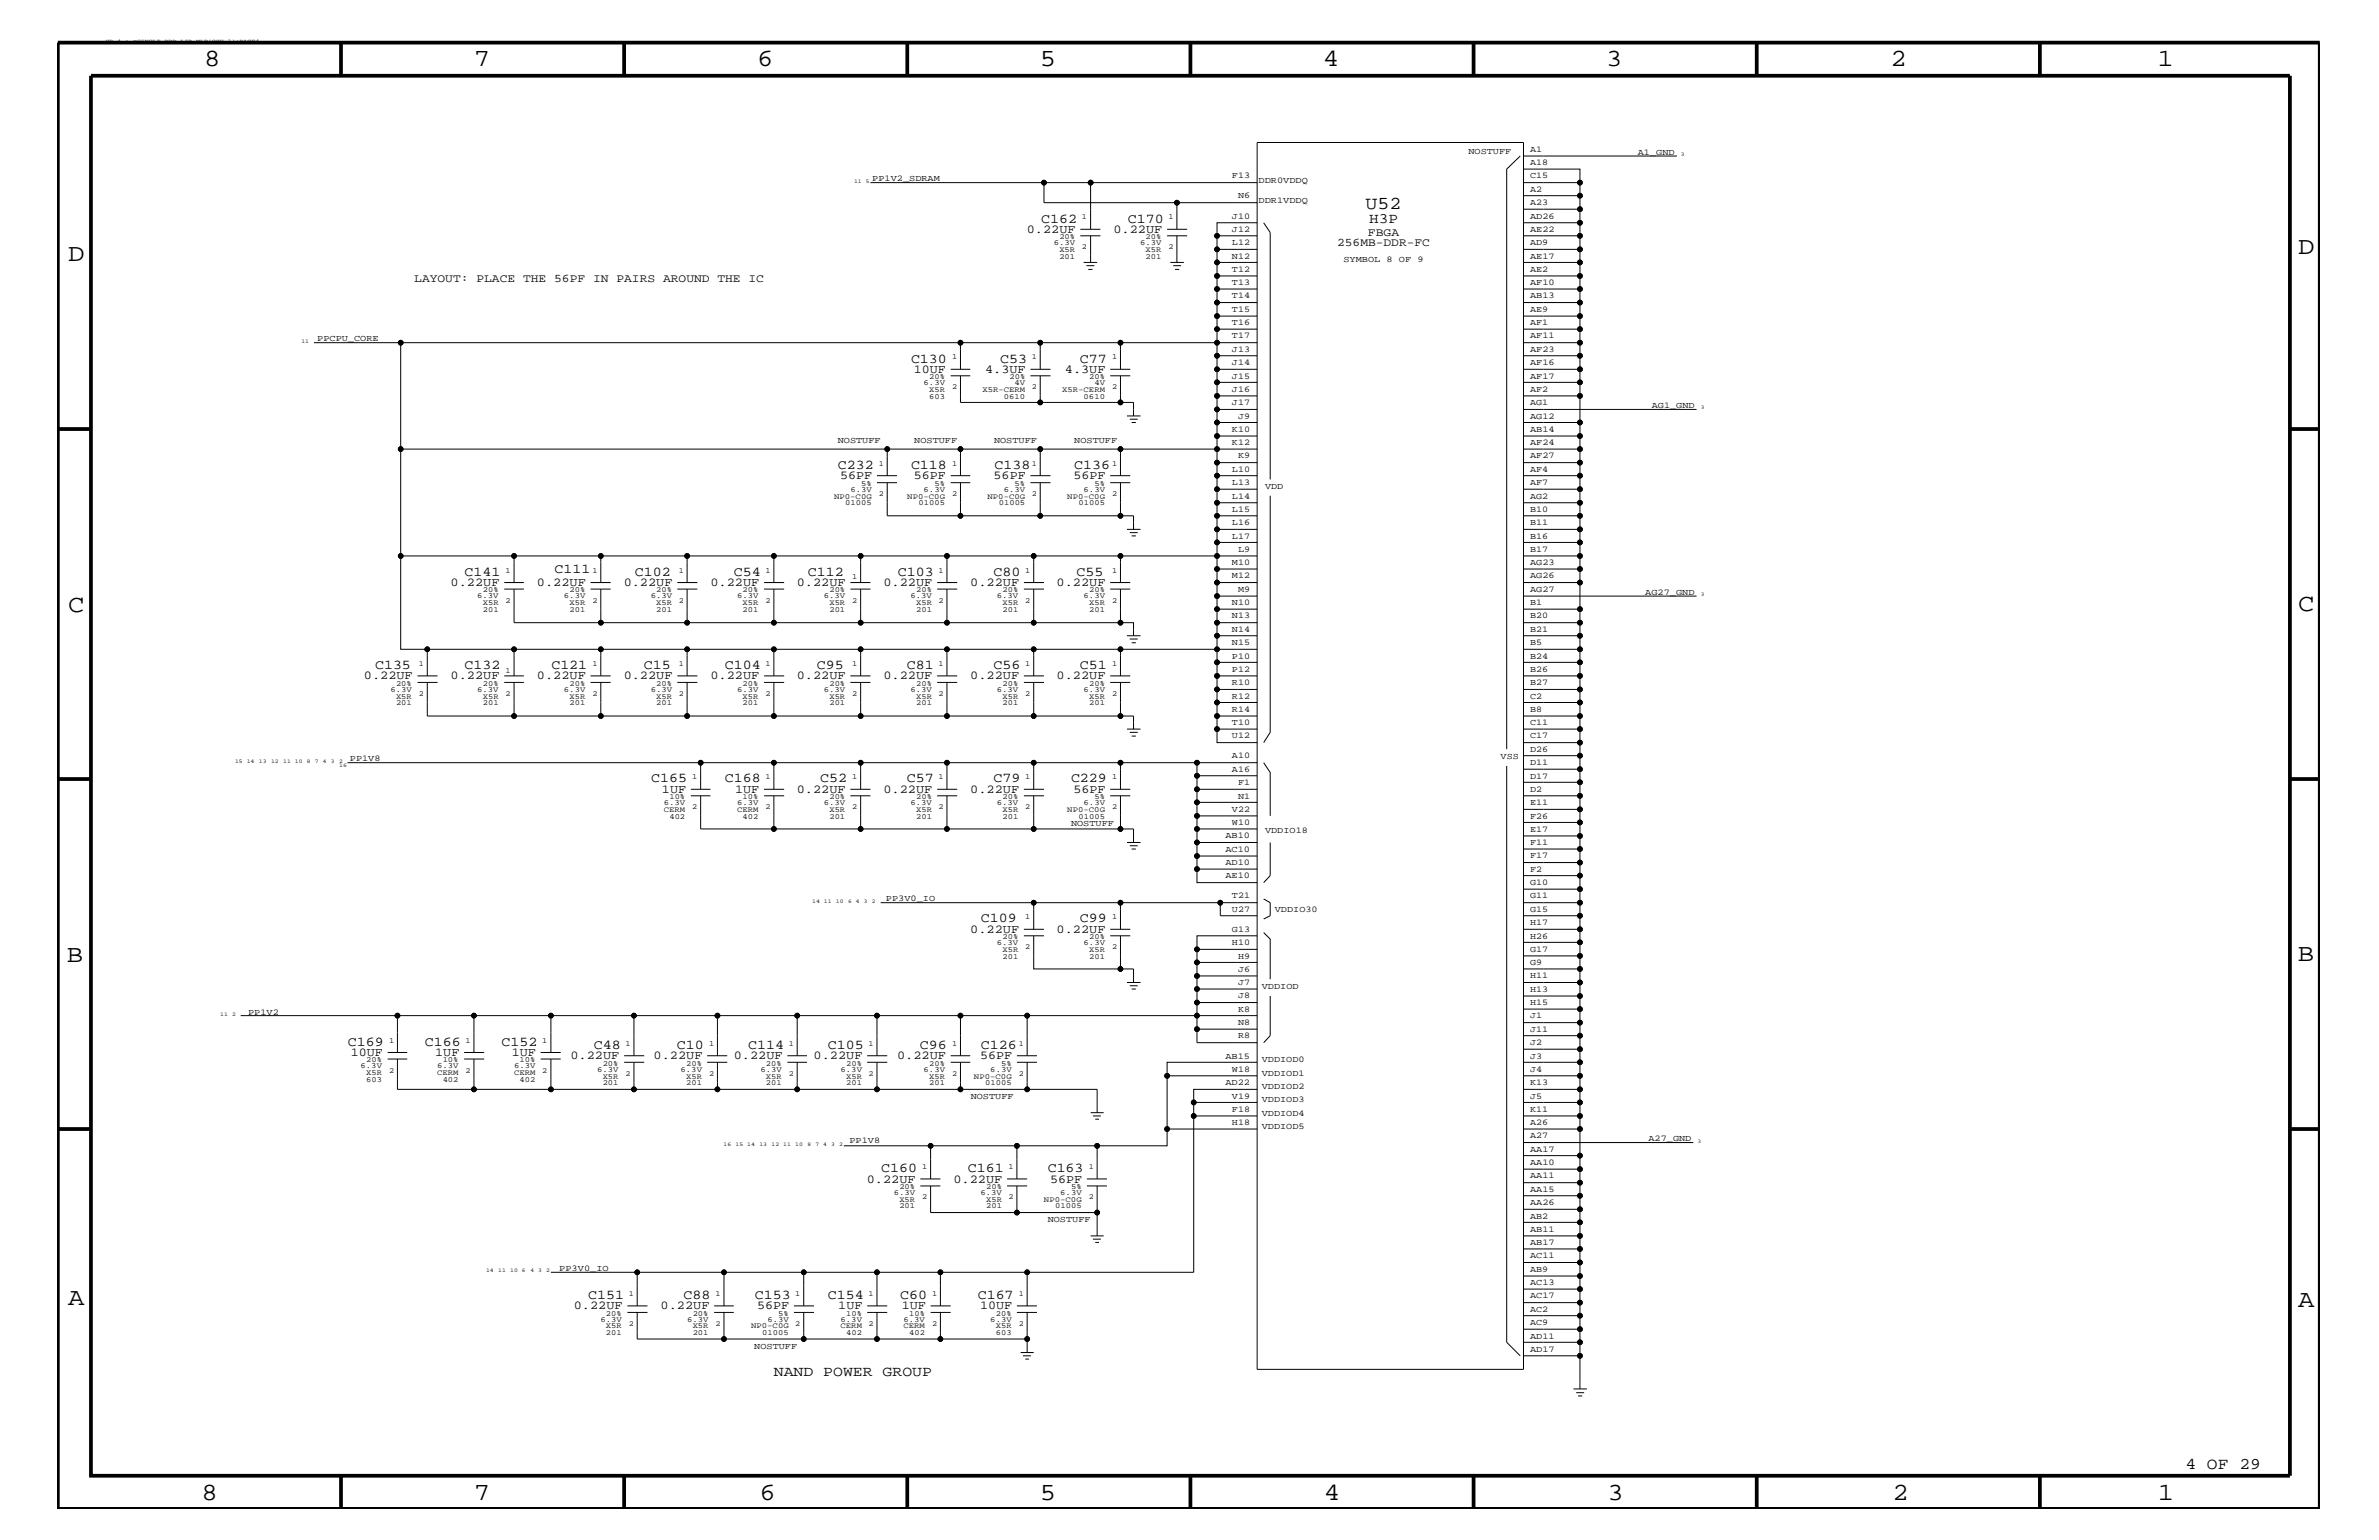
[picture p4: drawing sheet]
<svg xmlns="http://www.w3.org/2000/svg" width="432mm" height="279mm" viewBox="0 0 432 279" stroke-linecap="round" stroke-linejoin="round" font-family="sans-serif">
<defs><g id="words">
<g font-size="4.5">
<text x="37.1" y="12.1">8</text>
<text x="86" y="12.1">7</text>
<text x="137.4" y="12.1">6</text>
<text x="188.7" y="12.1">5</text>
<text x="240.1" y="12.1">4</text>
<text x="291.5" y="12.1">3</text>
<text x="343.2" y="12.1">2</text>
<text x="391.6" y="12.1">1</text>
<text x="12.4" y="47.3">D</text>
<text x="417.2" y="46.2">D</text>
<text x="12.4" y="111">C</text>
<text x="417.2" y="110.8">C</text>
<text x="12.1" y="174.5">B</text>
<text x="417.1" y="174.4">B</text>
<text x="12.4" y="236.8">A</text>
<text x="417.2" y="237.2">A</text>
<text x="36.6" y="272.1">8</text>
<text x="86" y="272.1">7</text>
<text x="137.8" y="272.1">6</text>
<text x="188.7" y="272.1">5</text>
<text x="240.3" y="272.1">4</text>
<text x="291.8" y="272.1">3</text>
<text x="343.5" y="272.1">2</text>
<text x="391.7" y="272.1">1</text>
</g>
<text font-size="3.3" x="247.9" y="38">U52</text>
<text font-size="3" x="396.7" y="266.5">4 OF 29</text>
<g font-size="2.6">
<text x="248.5" y="40.4">H3P</text>
<text x="140.5" y="249.6">NAND POWER GROUP</text>
</g>
<g font-size="2.5">
<text x="189" y="40.4">C162</text>
<text x="204.7" y="40.4">C170</text>
<text x="165.4" y="65.8">C130</text>
<text x="181.5" y="65.8">C53</text>
<text x="196" y="65.8">C77</text>
<text x="152.1" y="85.1">C232</text>
<text x="165.4" y="85.1">C118</text>
<text x="180.5" y="85.1">C138</text>
<text x="195" y="85.1">C136</text>
<text x="84.3" y="104.5">C141</text>
<text x="100.7" y="103.9">C111</text>
<text x="115.2" y="104.5">C102</text>
<text x="133.2" y="104.5">C54</text>
<text x="146.6" y="104.5">C112</text>
<text x="163" y="104.5">C103</text>
<text x="180.3" y="104.5">C80</text>
<text x="195.4" y="104.5">C55</text>
<text x="68.1" y="121.4">C135</text>
<text x="84.3" y="121.4">C132</text>
<text x="100.1" y="121.4">C121</text>
<text x="116.8" y="121.4">C15</text>
<text x="131.6" y="121.4">C104</text>
<text x="148.3" y="121.4">C95</text>
<text x="164.6" y="121.4">C81</text>
<text x="180.3" y="121.4">C56</text>
<text x="196" y="121.4">C51</text>
<text x="118.2" y="141.9">C165</text>
<text x="131.6" y="141.9">C168</text>
<text x="148.8" y="141.9">C52</text>
<text x="164.6" y="141.9">C57</text>
<text x="180.3" y="141.9">C79</text>
<text x="194.4" y="141.9">C229</text>
<text x="178.1" y="167.3">C109</text>
<text x="196" y="167.3">C99</text>
<text x="63.2" y="189.8">C169</text>
<text x="77.1" y="189.8">C166</text>
<text x="91" y="189.8">C152</text>
<text x="107.8" y="190.4">C48</text>
<text x="122.9" y="190.4">C10</text>
<text x="135.8" y="190.4">C114</text>
<text x="150.3" y="190.4">C105</text>
<text x="167" y="190.4">C96</text>
<text x="178.1" y="190.4">C126</text>
<text x="159.9" y="212.7">C160</text>
<text x="175.7" y="212.7">C161</text>
<text x="190.2" y="212.7">C163</text>
<text x="106.8" y="235.7">C151</text>
<text x="124" y="235.7">C88</text>
<text x="137" y="235.7">C153</text>
<text x="150.3" y="235.7">C154</text>
<text x="163.4" y="235.7">C60</text>
<text x="177.5" y="235.7">C167</text>
</g>
<g font-size="2.2">
<text x="186.4" y="42.2">0.22UF</text>
<text x="202.1" y="42.2">0.22UF</text>
<text x="165.9" y="67.6">10UF</text>
<text x="178.8" y="67.6">4.3UF</text>
<text x="193.3" y="67.6">4.3UF</text>
<text x="152.5" y="87">56PF</text>
<text x="165.9" y="87">56PF</text>
<text x="180.3" y="87">56PF</text>
<text x="194.8" y="87">56PF</text>
<text x="81.8" y="106.3">0.22UF</text>
<text x="97.5" y="106.3">0.22UF</text>
<text x="113.2" y="106.3">0.22UF</text>
<text x="128.9" y="106.3">0.22UF</text>
<text x="144.6" y="106.3">0.22UF</text>
<text x="160.4" y="106.3">0.22UF</text>
<text x="176.1" y="106.3">0.22UF</text>
<text x="191.8" y="106.3">0.22UF</text>
<text x="66" y="123.2">0.22UF</text>
<text x="81.8" y="123.2">0.22UF</text>
<text x="97.5" y="123.2">0.22UF</text>
<text x="113.2" y="123.2">0.22UF</text>
<text x="128.9" y="123.2">0.22UF</text>
<text x="144.6" y="123.2">0.22UF</text>
<text x="160.4" y="123.2">0.22UF</text>
<text x="176.1" y="123.2">0.22UF</text>
<text x="191.8" y="123.2">0.22UF</text>
<text x="120.1" y="143.8">1UF</text>
<text x="133.4" y="143.8">1UF</text>
<text x="144.6" y="143.8">0.22UF</text>
<text x="160.4" y="143.8">0.22UF</text>
<text x="176.1" y="143.8">0.22UF</text>
<text x="194.8" y="143.8">56PF</text>
<text x="176.1" y="169.2">0.22UF</text>
<text x="191.8" y="169.2">0.22UF</text>
<text x="63.7" y="191.5">10UF</text>
<text x="79" y="191.5">1UF</text>
<text x="92.9" y="191.5">1UF</text>
<text x="103.5" y="192.1">0.22UF</text>
<text x="118.6" y="192.1">0.22UF</text>
<text x="133.2" y="192.1">0.22UF</text>
<text x="147.7" y="192.1">0.22UF</text>
<text x="162.8" y="192.1">0.22UF</text>
<text x="177.9" y="192.1">56PF</text>
<text x="157.3" y="214.6">0.22UF</text>
<text x="173.1" y="214.6">0.22UF</text>
<text x="190.6" y="214.6">56PF</text>
<text x="104.1" y="237.5">0.22UF</text>
<text x="119.9" y="237.5">0.22UF</text>
<text x="137.4" y="237.5">56PF</text>
<text x="152.1" y="237.5">1UF</text>
<text x="163.7" y="237.5">1UF</text>
<text x="177.9" y="237.5">10UF</text>
</g>
<g font-size="2.1">
<text x="242.7" y="44.6">256MB-DDR-FC</text>
<text x="248.3" y="42.8">FBGA</text>
<text x="75.2" y="51.3">LAYOUT: PLACE THE 56PF IN PAIRS AROUND THE IC</text>
</g>
<g font-size="1.6">
<text x="266.5" y="27.9">NOSTUFF</text>
<text x="277.7" y="27.5">A1</text>
<text x="297.3" y="28.1">A1_GND</text>
<text x="158.3" y="32.9">PP1V2_SDRAM</text>
<text x="223.6" y="32.4">F13</text>
<text x="228.4" y="33.1">DDR0VDDQ</text>
<text x="277.7" y="32.4">C15</text>
<text x="277.7" y="34.8">A2</text>
<text x="277.7" y="30">A18</text>
<text x="223.6" y="39.7">J10</text>
<text x="224.7" y="36">N6</text>
<text x="228.4" y="36.8">DDR1VDDQ</text>
<text x="277.7" y="39.7">AD26</text>
<text x="277.7" y="37.2">A23</text>
<text x="223.6" y="42.1">J12</text>
<text x="223.6" y="44.5">L12</text>
<text x="223.6" y="46.9">N12</text>
<text x="243.8" y="47.6">SYMBOL 8 OF 9</text>
<text x="277.7" y="42.1">AE22</text>
<text x="277.7" y="46.9">AE17</text>
<text x="277.7" y="44.5">AD9</text>
<text x="223.6" y="49.3">T12</text>
<text x="223.6" y="51.8">T13</text>
<text x="277.7" y="51.8">AF10</text>
<text x="277.7" y="49.3">AE2</text>
<text x="223.6" y="54.1">T14</text>
<text x="223.6" y="56.6">T15</text>
<text x="223.6" y="59">T16</text>
<text x="277.7" y="54.1">AB13</text>
<text x="277.7" y="56.6">AE9</text>
<text x="277.7" y="59">AF1</text>
<text x="57.6" y="61.9">PPCPU_CORE</text>
<text x="223.6" y="63.9">J13</text>
<text x="223.6" y="61.4">T17</text>
<text x="277.7" y="61.4">AF11</text>
<text x="277.7" y="63.9">AF23</text>
<text x="223.6" y="66.2">J14</text>
<text x="223.6" y="68.7">J15</text>
<text x="223.6" y="71.1">J16</text>
<text x="277.7" y="66.2">AF16</text>
<text x="277.7" y="68.7">AF17</text>
<text x="277.7" y="71.1">AF2</text>
<text x="223.6" y="73.5">J17</text>
<text x="224.7" y="76">J9</text>
<text x="277.7" y="76">AG12</text>
<text x="277.7" y="73.5">AG1</text>
<text x="299.8" y="74">AG1_GND</text>
<text x="152.1" y="80.3">NOSTUFF</text>
<text x="165.9" y="80.3">NOSTUFF</text>
<text x="180.4" y="80.3">NOSTUFF</text>
<text x="195" y="80.3">NOSTUFF</text>
<text x="223.6" y="78.3">K10</text>
<text x="223.6" y="80.8">K12</text>
<text x="224.7" y="83.2">K9</text>
<text x="277.7" y="78.3">AB14</text>
<text x="277.7" y="80.8">AF24</text>
<text x="277.7" y="83.2">AF27</text>
<text x="223.6" y="85.6">L10</text>
<text x="223.6" y="88">L13</text>
<text x="229.6" y="88.8">VDD</text>
<text x="277.7" y="85.6">AF4</text>
<text x="277.7" y="88">AF7</text>
<text x="223.6" y="90.5">L14</text>
<text x="223.6" y="92.9">L15</text>
<text x="223.6" y="95.3">L16</text>
<text x="277.7" y="90.5">AG2</text>
<text x="277.7" y="92.9">B10</text>
<text x="277.7" y="95.3">B11</text>
<text x="223.6" y="97.7">L17</text>
<text x="224.7" y="100.1">L9</text>
<text x="277.7" y="97.7">B16</text>
<text x="277.7" y="100.1">B17</text>
<text x="223.6" y="102.6">M10</text>
<text x="223.6" y="104.9">M12</text>
<text x="224.7" y="107.4">M9</text>
<text x="277.7" y="102.6">AG23</text>
<text x="277.7" y="104.9">AG26</text>
<text x="277.7" y="107.4">AG27</text>
<text x="298.6" y="107.9">AG27_GND</text>
<text x="223.6" y="109.8">N10</text>
<text x="223.6" y="112.2">N13</text>
<text x="277.7" y="109.8">B1</text>
<text x="277.7" y="112.2">B20</text>
<text x="223.6" y="114.7">N14</text>
<text x="223.6" y="117">N15</text>
<text x="223.6" y="119.5">P10</text>
<text x="277.7" y="114.7">B21</text>
<text x="277.7" y="117">B5</text>
<text x="277.7" y="119.5">B24</text>
<text x="223.6" y="121.9">P12</text>
<text x="223.6" y="124.3">R10</text>
<text x="277.7" y="121.9">B26</text>
<text x="277.7" y="124.3">B27</text>
<text x="223.6" y="126.8">R12</text>
<text x="223.6" y="129.1">R14</text>
<text x="223.6" y="131.6">T10</text>
<text x="277.7" y="126.8">C2</text>
<text x="277.7" y="129.1">B8</text>
<text x="277.7" y="131.6">C11</text>
<text x="223.6" y="134">U12</text>
<text x="223.6" y="137.6">A10</text>
<text x="272.4" y="137.8">VSS</text>
<text x="277.7" y="134">C17</text>
<text x="277.7" y="136.4">D26</text>
<text x="63.5" y="138.1">PP1V8</text>
<text x="223.6" y="140.1">A16</text>
<text x="224.7" y="142.4">F1</text>
<text x="277.7" y="138.8">D11</text>
<text x="277.7" y="141.3">D17</text>
<text x="277.7" y="143.6">D2</text>
<text x="194.4" y="149.8">NOSTUFF</text>
<text x="223.6" y="147.3">V22</text>
<text x="223.6" y="149.7">W10</text>
<text x="224.7" y="144.9">N1</text>
<text x="277.7" y="146.1">E11</text>
<text x="277.7" y="148.5">F26</text>
<text x="222.4" y="152.1">AB10</text>
<text x="222.4" y="154.5">AC10</text>
<text x="229.6" y="151.1">VDDIO18</text>
<text x="277.7" y="150.9">E17</text>
<text x="277.7" y="153.4">F11</text>
<text x="277.7" y="155.7">F17</text>
<text x="222.4" y="157">AD10</text>
<text x="222.4" y="159.4">AE10</text>
<text x="277.7" y="158.2">F2</text>
<text x="277.7" y="160.6">G10</text>
<text x="160.8" y="163.5">PP3V0_IO</text>
<text x="223.6" y="163">T21</text>
<text x="223.6" y="165.5">U27</text>
<text x="231.4" y="165.6">VDDIO30</text>
<text x="277.7" y="163">G11</text>
<text x="277.7" y="165.5">G15</text>
<text x="277.7" y="167.8">H17</text>
<text x="223.6" y="169">G13</text>
<text x="223.6" y="171.5">H10</text>
<text x="224.7" y="173.9">H9</text>
<text x="277.7" y="170.3">H26</text>
<text x="277.7" y="172.7">G17</text>
<text x="224.7" y="176.3">J6</text>
<text x="224.7" y="178.8">J7</text>
<text x="229" y="179.4">VDDIOD</text>
<text x="277.7" y="175.1">G9</text>
<text x="277.7" y="177.5">H11</text>
<text x="277.7" y="179.9">H13</text>
<text x="45" y="184.1">PP1V2</text>
<text x="224.7" y="181.1">J8</text>
<text x="224.7" y="183.6">K8</text>
<text x="224.7" y="186">N8</text>
<text x="277.7" y="182.4">H15</text>
<text x="277.7" y="184.8">J1</text>
<text x="224.7" y="188.4">R8</text>
<text x="277.7" y="187.2">J11</text>
<text x="277.7" y="189.6">J2</text>
<text x="222.4" y="192.1">AB15</text>
<text x="222.4" y="196.9">AD22</text>
<text x="223.6" y="194.4">W18</text>
<text x="229" y="197.6">VDDIOD2</text>
<text x="229" y="195.2">VDDIOD1</text>
<text x="229" y="192.7">VDDIOD0</text>
<text x="277.7" y="192.1">J3</text>
<text x="277.7" y="194.4">J4</text>
<text x="277.7" y="196.9">K13</text>
<text x="176.2" y="199.4">NOSTUFF</text>
<text x="223.6" y="199.3">V19</text>
<text x="223.6" y="201.7">F18</text>
<text x="229" y="202.5">VDDIOD4</text>
<text x="229" y="200">VDDIOD3</text>
<text x="277.7" y="199.3">J5</text>
<text x="277.7" y="201.7">K11</text>
<text x="154.2" y="207.3">PP1V8</text>
<text x="223.6" y="204.2">H18</text>
<text x="229" y="204.8">VDDIOD5</text>
<text x="277.7" y="209">AA17</text>
<text x="277.7" y="204.2">A26</text>
<text x="277.7" y="206.5">A27</text>
<text x="299.2" y="207">A27_GND</text>
<text x="277.7" y="211.4">AA10</text>
<text x="277.7" y="213.8">AA11</text>
<text x="190.2" y="221.8">NOSTUFF</text>
<text x="277.7" y="216.3">AA15</text>
<text x="277.7" y="218.6">AA26</text>
<text x="277.7" y="221.1">AB2</text>
<text x="277.7" y="223.5">AB11</text>
<text x="277.7" y="225.9">AB17</text>
<text x="101.5" y="230.7">PP3V0_IO</text>
<text x="277.7" y="228.3">AC11</text>
<text x="277.7" y="233.2">AC13</text>
<text x="277.7" y="230.7">AB9</text>
<text x="277.7" y="235.6">AC17</text>
<text x="277.7" y="238">AC2</text>
<text x="136.9" y="244.8">NOSTUFF</text>
<text x="277.7" y="242.9">AD11</text>
<text x="277.7" y="245.2">AD17</text>
<text x="277.7" y="240.4">AC9</text>
</g>
<g font-size="1.4">
<text x="196.3" y="39.7">1</text>
<text x="212.1" y="39.7">1</text>
<text x="191.3" y="44.5">6.3V</text>
<text x="192.3" y="43.4">20%</text>
<text x="192.3" y="46.9">201</text>
<text x="192.3" y="45.7">X5R</text>
<text x="196.3" y="45.2">2</text>
<text x="206.9" y="44.5">6.3V</text>
<text x="207.9" y="46.9">201</text>
<text x="207.9" y="45.7">X5R</text>
<text x="207.9" y="43.4">20%</text>
<text x="212.1" y="45.2">2</text>
<text x="172.8" y="65.1">1</text>
<text x="187.3" y="65.1">1</text>
<text x="201.8" y="65.1">1</text>
<text x="167.6" y="69.9">6.3V</text>
<text x="168.7" y="71.1">X5R</text>
<text x="168.7" y="68.8">20%</text>
<text x="172.8" y="70.6">2</text>
<text x="178.3" y="71.1">X5R-CERM</text>
<text x="183.2" y="68.8">20%</text>
<text x="184.1" y="69.9">4V</text>
<text x="187.3" y="70.6">2</text>
<text x="192.8" y="71.1">X5R-CERM</text>
<text x="197.7" y="68.8">20%</text>
<text x="198.6" y="69.9">4V</text>
<text x="201.8" y="70.6">2</text>
<text x="168.7" y="72.3">603</text>
<text x="182.2" y="72.3">0610</text>
<text x="196.7" y="72.3">0610</text>
<text x="154.3" y="89.3">6.3V</text>
<text x="156.3" y="88.2">5%</text>
<text x="159.5" y="84.5">1</text>
<text x="159.5" y="89.9">2</text>
<text x="167.6" y="89.3">6.3V</text>
<text x="169.6" y="88.2">5%</text>
<text x="172.8" y="84.5">1</text>
<text x="172.8" y="89.9">2</text>
<text x="182.2" y="89.3">6.3V</text>
<text x="184.1" y="88.2">5%</text>
<text x="187.3" y="84.5">1</text>
<text x="187.3" y="89.9">2</text>
<text x="196.7" y="89.3">6.3V</text>
<text x="198.6" y="88.2">5%</text>
<text x="201.8" y="84.5">1</text>
<text x="201.8" y="89.9">2</text>
<text x="151.4" y="90.5">NP0-C0G</text>
<text x="153.4" y="91.6">01005</text>
<text x="164.7" y="90.5">NP0-C0G</text>
<text x="166.7" y="91.6">01005</text>
<text x="179.2" y="90.5">NP0-C0G</text>
<text x="181.3" y="91.6">01005</text>
<text x="193.7" y="90.5">NP0-C0G</text>
<text x="195.7" y="91.6">01005</text>
<text x="87.6" y="107.5">20%</text>
<text x="91.8" y="103.9">1</text>
<text x="103.4" y="107.5">20%</text>
<text x="107.5" y="103.9">1</text>
<text x="119.1" y="107.5">20%</text>
<text x="123.2" y="103.9">1</text>
<text x="134.8" y="107.5">20%</text>
<text x="138.9" y="103.9">1</text>
<text x="150.5" y="107.5">20%</text>
<text x="154.7" y="105.1">1</text>
<text x="166.3" y="107.5">20%</text>
<text x="170.3" y="103.9">1</text>
<text x="181.9" y="107.5">20%</text>
<text x="186.1" y="103.9">1</text>
<text x="197.7" y="107.5">20%</text>
<text x="201.8" y="103.9">1</text>
<text x="86.6" y="108.6">6.3V</text>
<text x="87.6" y="111">201</text>
<text x="87.6" y="109.8">X5R</text>
<text x="91.8" y="109.3">2</text>
<text x="102.4" y="108.6">6.3V</text>
<text x="103.4" y="111">201</text>
<text x="103.4" y="109.8">X5R</text>
<text x="107.5" y="109.3">2</text>
<text x="118.1" y="108.6">6.3V</text>
<text x="119.1" y="111">201</text>
<text x="119.1" y="109.8">X5R</text>
<text x="123.2" y="109.3">2</text>
<text x="133.8" y="108.6">6.3V</text>
<text x="134.8" y="109.8">X5R</text>
<text x="134.8" y="111">201</text>
<text x="138.9" y="109.3">2</text>
<text x="149.5" y="108.6">6.3V</text>
<text x="150.5" y="109.8">X5R</text>
<text x="150.5" y="111">201</text>
<text x="154.7" y="109.3">2</text>
<text x="165.3" y="108.6">6.3V</text>
<text x="166.3" y="111">201</text>
<text x="166.3" y="109.8">X5R</text>
<text x="170.3" y="109.3">2</text>
<text x="180.9" y="108.6">6.3V</text>
<text x="181.9" y="109.8">X5R</text>
<text x="181.9" y="111">201</text>
<text x="186.1" y="109.3">2</text>
<text x="196.7" y="108.6">6.3V</text>
<text x="197.7" y="111">201</text>
<text x="197.7" y="109.8">X5R</text>
<text x="201.8" y="109.3">2</text>
<text x="70.9" y="125.5">6.3V</text>
<text x="71.9" y="124.4">20%</text>
<text x="76" y="120.8">1</text>
<text x="86.6" y="125.5">6.3V</text>
<text x="87.6" y="124.4">20%</text>
<text x="91.8" y="122">1</text>
<text x="102.4" y="125.5">6.3V</text>
<text x="103.4" y="124.4">20%</text>
<text x="107.5" y="120.8">1</text>
<text x="118.1" y="125.5">6.3V</text>
<text x="119.1" y="124.4">20%</text>
<text x="123.2" y="120.8">1</text>
<text x="133.8" y="125.5">6.3V</text>
<text x="134.8" y="124.4">20%</text>
<text x="138.9" y="120.8">1</text>
<text x="149.5" y="125.5">6.3V</text>
<text x="150.5" y="124.4">20%</text>
<text x="154.7" y="120.8">1</text>
<text x="165.3" y="125.5">6.3V</text>
<text x="166.3" y="124.4">20%</text>
<text x="170.3" y="120.8">1</text>
<text x="180.9" y="125.5">6.3V</text>
<text x="181.9" y="124.4">20%</text>
<text x="186.1" y="120.8">1</text>
<text x="196.7" y="125.5">6.3V</text>
<text x="197.7" y="124.4">20%</text>
<text x="201.8" y="120.8">1</text>
<text x="71.9" y="128">201</text>
<text x="71.9" y="126.8">X5R</text>
<text x="76" y="126.3">2</text>
<text x="87.6" y="126.8">X5R</text>
<text x="87.6" y="128">201</text>
<text x="91.8" y="126.3">2</text>
<text x="103.4" y="128">201</text>
<text x="103.4" y="126.8">X5R</text>
<text x="107.5" y="126.3">2</text>
<text x="119.1" y="126.8">X5R</text>
<text x="119.1" y="128">201</text>
<text x="123.2" y="126.3">2</text>
<text x="134.8" y="126.8">X5R</text>
<text x="134.8" y="128">201</text>
<text x="138.9" y="126.3">2</text>
<text x="150.5" y="126.8">X5R</text>
<text x="150.5" y="128">201</text>
<text x="154.7" y="126.3">2</text>
<text x="166.3" y="126.8">X5R</text>
<text x="166.3" y="128">201</text>
<text x="170.3" y="126.3">2</text>
<text x="181.9" y="126.8">X5R</text>
<text x="181.9" y="128">201</text>
<text x="186.1" y="126.3">2</text>
<text x="197.7" y="126.8">X5R</text>
<text x="197.7" y="128">201</text>
<text x="201.8" y="126.3">2</text>
<text x="125.6" y="141.3">1</text>
<text x="138.9" y="141.3">1</text>
<text x="154.7" y="141.3">1</text>
<text x="170.3" y="141.3">1</text>
<text x="186.1" y="141.3">1</text>
<text x="201.8" y="141.3">1</text>
<text x="120.5" y="146.1">6.3V</text>
<text x="120.5" y="147.3">CERM</text>
<text x="121.5" y="148.5">402</text>
<text x="121.5" y="145">10%</text>
<text x="125.6" y="146.8">2</text>
<text x="133.8" y="146.1">6.3V</text>
<text x="133.8" y="147.3">CERM</text>
<text x="134.8" y="148.5">402</text>
<text x="134.8" y="145">10%</text>
<text x="138.9" y="146.8">2</text>
<text x="149.5" y="146.1">6.3V</text>
<text x="150.5" y="147.3">X5R</text>
<text x="150.5" y="145">20%</text>
<text x="150.5" y="148.5">201</text>
<text x="154.7" y="146.8">2</text>
<text x="165.3" y="146.1">6.3V</text>
<text x="166.3" y="148.5">201</text>
<text x="166.3" y="145">20%</text>
<text x="166.3" y="147.3">X5R</text>
<text x="170.3" y="146.8">2</text>
<text x="180.9" y="146.1">6.3V</text>
<text x="181.9" y="148.5">201</text>
<text x="181.9" y="145">20%</text>
<text x="181.9" y="147.3">X5R</text>
<text x="186.1" y="146.8">2</text>
<text x="193.7" y="147.3">NP0-C0G</text>
<text x="195.7" y="148.5">01005</text>
<text x="196.7" y="146.1">6.3V</text>
<text x="198.6" y="145">5%</text>
<text x="201.8" y="146.8">2</text>
<text x="186.1" y="166.7">1</text>
<text x="201.8" y="166.7">1</text>
<text x="180.9" y="171.5">6.3V</text>
<text x="181.9" y="172.7">X5R</text>
<text x="181.9" y="173.9">201</text>
<text x="181.9" y="170.4">20%</text>
<text x="186.1" y="172.2">2</text>
<text x="196.7" y="171.5">6.3V</text>
<text x="197.7" y="173.9">201</text>
<text x="197.7" y="172.7">X5R</text>
<text x="197.7" y="170.4">20%</text>
<text x="201.8" y="172.2">2</text>
<text x="70.6" y="189.2">1</text>
<text x="84.5" y="189.2">1</text>
<text x="98.4" y="189.2">1</text>
<text x="113.5" y="189.8">1</text>
<text x="128.7" y="189.8">1</text>
<text x="143.2" y="189.8">1</text>
<text x="157.6" y="189.8">1</text>
<text x="172.8" y="189.8">1</text>
<text x="184.9" y="189.8">1</text>
<text x="65.4" y="193.8">6.3V</text>
<text x="66.5" y="195.1">X5R</text>
<text x="66.5" y="196.3">603</text>
<text x="66.5" y="192.7">20%</text>
<text x="70.6" y="194.6">2</text>
<text x="79.3" y="193.8">6.3V</text>
<text x="79.3" y="195.1">CERM</text>
<text x="80.3" y="192.7">10%</text>
<text x="80.3" y="196.3">402</text>
<text x="84.5" y="194.6">2</text>
<text x="93.3" y="195.1">CERM</text>
<text x="93.3" y="193.8">6.3V</text>
<text x="94.3" y="196.3">402</text>
<text x="94.3" y="192.7">10%</text>
<text x="98.4" y="194.6">2</text>
<text x="108.4" y="194.4">6.3V</text>
<text x="109.4" y="196.9">201</text>
<text x="109.4" y="195.7">X5R</text>
<text x="109.4" y="193.4">20%</text>
<text x="113.5" y="195.2">2</text>
<text x="123.5" y="194.4">6.3V</text>
<text x="124.5" y="195.7">X5R</text>
<text x="124.5" y="196.9">201</text>
<text x="124.5" y="193.4">20%</text>
<text x="128.7" y="195.2">2</text>
<text x="138" y="194.4">6.3V</text>
<text x="139" y="195.7">X5R</text>
<text x="139" y="196.9">201</text>
<text x="139" y="193.4">20%</text>
<text x="143.2" y="195.2">2</text>
<text x="152.6" y="194.4">6.3V</text>
<text x="153.6" y="193.4">20%</text>
<text x="153.6" y="195.7">X5R</text>
<text x="153.6" y="196.9">201</text>
<text x="157.6" y="195.2">2</text>
<text x="167.6" y="194.4">6.3V</text>
<text x="168.7" y="193.4">20%</text>
<text x="168.7" y="196.9">201</text>
<text x="168.7" y="195.7">X5R</text>
<text x="172.8" y="195.2">2</text>
<text x="176.8" y="195.7">NP0-C0G</text>
<text x="178.8" y="196.9">01005</text>
<text x="179.7" y="194.4">6.3V</text>
<text x="181.7" y="193.4">5%</text>
<text x="184.9" y="195.2">2</text>
<text x="163.2" y="215.8">20%</text>
<text x="167.4" y="212.1">1</text>
<text x="179" y="215.8">20%</text>
<text x="183" y="212.1">1</text>
<text x="194.4" y="215.8">5%</text>
<text x="197.6" y="212.1">1</text>
<text x="162.2" y="216.9">6.3V</text>
<text x="163.2" y="219.2">201</text>
<text x="163.2" y="218">X5R</text>
<text x="167.4" y="217.5">2</text>
<text x="178" y="216.9">6.3V</text>
<text x="179" y="219.2">201</text>
<text x="179" y="218">X5R</text>
<text x="183" y="217.5">2</text>
<text x="189.5" y="218">NP0-C0G</text>
<text x="191.5" y="219.2">01005</text>
<text x="192.4" y="216.9">6.3V</text>
<text x="197.6" y="217.5">2</text>
<text x="109" y="239.8">6.3V</text>
<text x="110" y="238.7">20%</text>
<text x="114.1" y="235.1">1</text>
<text x="124.7" y="239.8">6.3V</text>
<text x="125.7" y="238.7">20%</text>
<text x="129.9" y="235.1">1</text>
<text x="139.3" y="239.8">6.3V</text>
<text x="141.2" y="238.7">5%</text>
<text x="144.4" y="235.1">1</text>
<text x="152.6" y="239.8">6.3V</text>
<text x="153.6" y="238.7">10%</text>
<text x="157.6" y="235.1">1</text>
<text x="164" y="239.8">6.3V</text>
<text x="165" y="238.7">10%</text>
<text x="169.2" y="235.1">1</text>
<text x="179.7" y="239.8">6.3V</text>
<text x="180.8" y="238.7">20%</text>
<text x="184.9" y="235.1">1</text>
<text x="110" y="241">X5R</text>
<text x="110" y="242.3">201</text>
<text x="114.1" y="240.6">2</text>
<text x="125.7" y="242.3">201</text>
<text x="125.7" y="241">X5R</text>
<text x="129.9" y="240.6">2</text>
<text x="136.3" y="241">NP0-C0G</text>
<text x="138.3" y="242.3">01005</text>
<text x="144.4" y="240.6">2</text>
<text x="152.6" y="241">CERM</text>
<text x="153.6" y="242.3">402</text>
<text x="157.6" y="240.6">2</text>
<text x="164" y="241">CERM</text>
<text x="165" y="242.3">402</text>
<text x="169.2" y="240.6">2</text>
<text x="180.8" y="241">X5R</text>
<text x="180.8" y="242.3">603</text>
<text x="184.9" y="240.6">2</text>
</g>
<g font-size="1">
<text x="19.1" y="7.7">CR-4</text>
<text x="22.7" y="7.7">:</text>
<text x="24.1" y="7.7">@SINGLE_BRD_LIB.MLB(SCH_1):PAGE4</text>
<text x="305.1" y="28.3">3</text>
<text x="155" y="33.1">11 5</text>
<text x="54.7" y="62.2">11</text>
<text x="308.7" y="74.3">3</text>
<text x="308.7" y="108.1">3</text>
<text x="42.7" y="138.4">15 14</text>
<text x="47" y="138.4">13</text>
<text x="49.2" y="138.4">12</text>
<text x="51.4" y="138.4">11 10</text>
<text x="55.7" y="138.4">8</text>
<text x="57.1" y="138.4">7</text>
<text x="58.6" y="138.4">4</text>
<text x="60" y="138.4">3</text>
<text x="61.6" y="138.4">2</text>
<text x="61.6" y="139.2">16</text>
<text x="147.4" y="163.8">14 11</text>
<text x="151.7" y="163.8">10</text>
<text x="153.9" y="163.8">6</text>
<text x="155.4" y="163.8">4</text>
<text x="156.8" y="163.8">3</text>
<text x="158.2" y="163.8">2</text>
<text x="40" y="184.3">11</text>
<text x="42.2" y="184.3">2</text>
<text x="131.3" y="207.9">16</text>
<text x="133.5" y="207.9">15 14</text>
<text x="137.8" y="207.9">13</text>
<text x="140" y="207.9">12 11</text>
<text x="144.4" y="207.9">10</text>
<text x="146.6" y="207.9">8</text>
<text x="148" y="207.9">7</text>
<text x="149.4" y="207.9">4</text>
<text x="150.9" y="207.9">3</text>
<text x="152.3" y="207.9">2</text>
<text x="308.1" y="207.3">3</text>
<text x="88.2" y="230.8">14</text>
<text x="90.4" y="230.8">11</text>
<text x="92.6" y="230.8">10 6</text>
<text x="96.3" y="230.8">4</text>
<text x="97.7" y="230.8">3</text>
<text x="99.1" y="230.8">2</text>
</g>
</g></defs>
<g fill="none" stroke="#000" stroke-width=".18">
<path d="M158 33.1h31.5M198 33.1v8.5M228.2 36.8h-14.6v4.8M228.2 33.1h-38.7v3.7h24.1M228.2 25.9h48.3v222.5h-48.3zM275.9 28.3l-2.4 2.4v105.2M276.5 38h10.3v2.4h-10.3M276.5 35.5h10.3v2.5M276.5 30.7h10.3v2.4h-10.3M276.5 28.3h27.9M286.8 33.1v2.4M196.1 42.8h3.6"/>
<path d="M196.1 41.6h3.6M196.7 47.6h2.4M197.2 48.2h1.4M197.5 48.9h.8M198 42.8v4.8M211.8 42.8h3.7M211.8 41.6h3.7M212.4 47.6h2.5M212.9 48.2h1.5M213.3 48.9h.7M213.6 42.8v4.8M220.9 42.8v2.4h7.3"/>
<path d="M220.9 45.2v2.4h7.3M220.9 47.6v2.5h7.3M220.9 50.1v2.3h7.3M220.9 52.4v2.5h7.3M220.9 54.9v2.4h7.3M220.9 57.3v2.4h7.3M220.9 59.7v7.3M228.2 40.4h-7.3v2.4h7.3M229.4 40.4l1.1 1.8v44.8M276.5 57.3h10.3v2.4h-10.3M276.5 52.4h10.3v2.5h-10.3M276.5 47.6h10.3v2.5h-10.3"/>
<path d="M276.5 42.8h10.3v2.4h-10.3M286.8 40.4v2.4M286.8 45.2v2.4M286.8 50.1v2.3M286.8 54.9v2.4M286.8 59.7v2.5M57 62.2h131.8M72.7 62.2v19.3h88.3M172.6 67h3.5M172.6 68.2h3.5M174.3 62.2v4.8M174.3 68.2v4.8h14.5"/>
<path d="M187 67h3.7M187 68.2h3.7M188.8 68.2v4.8h14.6M201.5 67h3.6M201.5 68.2h3.6M203.4 68.2v4.8h2.3v2.5M203.4 62.2h-14.6v4.8M204.6 75.5h2.4M205.1 76.1h1.4M205.4 76.7h.8M220.9 69.4v2.4h7.3M220.9 71.8v2.5h7.3"/>
<path d="M220.9 74.3v2.4h7.3M220.9 76.7v2.4h7.3M220.9 79.1v4.8h7.3M220.9 64.5h7.3M228.2 67h-7.3v2.4h7.3M228.2 62.2h-24.8v4.8M276.5 76.7h10.3v2.4h-10.3M276.5 71.8h10.3v4.9M276.5 67h10.3v2.4h-10.3M276.5 62.2h10.3v2.3h-10.3M276.5 74.3h31.4M286.8 64.5v2.5"/>
<path d="M286.8 69.4v2.4M286.8 79.1v2.4M72.7 81.5v19.4h20.6M159.2 87.6h3.6M159.2 86.3h3.6M161 87.6v6h44.7v2.4M172.6 87.6h3.5M172.6 86.3h3.5M174.3 81.5h-13.3v4.8M174.3 87.6v6M187 87.6h3.7M187 86.3h3.7"/>
<path d="M188.8 81.5h-14.5v4.8M188.8 81.5v4.8M188.8 87.6v6M188.8 81.5h39.4M201.5 87.6h3.6M201.5 86.3h3.6M203.4 81.5v4.8M203.4 87.6v6M204.6 96h2.4M205.1 96.6h1.4M205.4 97.2h.8M220.9 88.8v2.4h7.3"/>
<path d="M220.9 96v2.4h7.3M220.9 98.4v2.5h-17.5M220.9 86.3h7.3M220.9 88.8h7.3M220.9 93.6h7.3M220.9 96h7.3M220.9 83.9v4.9M220.9 91.2v4.8M230.5 89.9v43l-1.1 1.8M276.5 96h10.3v2.4h-10.3M276.5 91.2h10.3v2.4h-10.3M276.5 86.3h10.3v2.5h-10.3"/>
<path d="M276.5 81.5h10.3v2.4h-10.3M286.8 83.9v2.4M286.8 88.8v2.4M286.8 93.6v2.4M286.8 98.4v2.5M72.7 100.9v16.9h4.9v4.8M77.6 117.8h15.7M91.5 106.9h3.6M91.5 105.7h3.6M93.3 100.9v4.8M93.3 106.9v6.1h47.2M93.3 100.9h15.8"/>
<path d="M107.2 106.9h3.6M107.2 105.7h3.6M109.1 100.9h15.6v4.8M109.1 117.8h15.6v4.8M109.1 100.9v4.8M109.1 106.9v6.1M122.9 106.9h3.7M122.9 105.7h3.7M124.7 100.9h15.8v4.8M124.7 117.8h15.8v4.8M124.7 106.9v6.1M138.7 106.9h3.6"/>
<path d="M138.7 105.7h3.6M140.5 106.9v6.1h15.7M140.5 100.9h15.7v4.8M140.5 117.8h15.7v4.8M154.3 106.9h3.7M154.3 105.7h3.7M156.2 100.9h15.7v4.8M156.2 106.9v6.1M156.2 113h47.2M170.1 106.9h3.6M170.1 105.7h3.6M171.9 100.9h15.7v4.8"/>
<path d="M171.9 106.9v6.1M171.9 117.8v4.8M185.8 106.9h3.7M185.8 105.7h3.7M187.6 100.9h15.8v4.8M187.6 106.9v6.1M187.6 117.8v4.8M201.5 106.9h3.6M201.5 105.7h3.6M203.4 106.9v6.1h2.3v2.3M203.4 117.8v4.8M204.6 115.3h2.4"/>
<path d="M205.1 115.9h1.4M205.4 116.6h.8M220.9 108.1v2.4h7.3M220.9 113v2.3h7.3M220.9 113h7.3M220.9 115.3v2.5h-64.7M220.9 103.2v2.5M220.9 110.5v2.5M228.2 100.9h-7.3v2.3h7.3M228.2 105.7h-7.3v2.4h7.3M228.2 117.8h-7.3v2.4h7.3M276.5 117.8h10.3v2.4h-10.3"/>
<path d="M276.5 113h10.3v2.3h-10.3M276.5 105.7h10.3v4.8h-10.3M276.5 100.9h10.3v2.3h-10.3M276.5 108.1h31.4M286.8 103.2v2.5M286.8 110.5v2.5M286.8 115.3v2.5M63.1 138.4h64.1M75.8 123.8h3.6M75.8 122.6h3.6M77.6 123.8v6.1h15.7M91.5 123.8h3.6"/>
<path d="M91.5 122.6h3.6M93.3 123.8v6.1h15.8M93.3 122.6v-4.8h15.8v4.8M107.2 123.8h3.6M107.2 122.6h3.6M109.1 123.8v6.1h15.6M122.9 123.8h3.7M122.9 122.6h3.7M124.7 123.8v6.1M124.7 129.9h62.9M138.7 123.8h3.6M138.7 122.6h3.6"/>
<path d="M140.5 138.4h-13.3v4.8M140.5 123.8v6.1M140.5 138.4v4.8M140.5 138.4h31.4M154.3 123.8h3.7M154.3 122.6h3.7M156.2 123.8v6.1M156.2 138.4v4.8M170.1 123.8h3.6M170.1 122.6h3.6M171.9 123.8v6.1M185.8 123.8h3.7"/>
<path d="M185.8 122.6h3.7M187.6 123.8v6.1h15.8M187.6 138.4h-15.7v4.8M187.6 138.4v4.8M187.6 138.4h29.7M201.5 123.8h3.6M201.5 122.6h3.6M203.4 123.8v6.1h2.3v2.4M203.4 138.4v4.8M204.6 132.3h2.4M205.1 132.9h1.4M205.4 133.5h.8"/>
<path d="M220.9 120.2v2.4h7.3M220.9 125.1h7.3M220.9 129.9h7.3M220.9 127.5h7.3M220.9 122.6v9.7M228.2 132.3h-7.3v2.4h7.3M228.2 138.4h-10.9v2.3M229.4 138.4l1.1 1.8v7.8M273.5 139v104.5l2.4 2.5M276.5 139.6h10.3v2.3h-10.3M276.5 134.7h10.3v2.4h-10.3M276.5 132.3h10.3v2.4"/>
<path d="M276.5 127.5h10.3v2.4h-10.3M276.5 122.6h10.3v2.5h-10.3M286.8 120.2v2.4M286.8 125.1v2.4M286.8 129.9v2.4M286.8 137.1v2.5M125.4 144.4h3.5M125.4 143.2h3.5M127.2 144.4v6h13.3M138.7 144.4h3.6M138.7 143.2h3.6M140.5 144.4v6h15.7"/>
<path d="M154.3 144.4h3.7M154.3 143.2h3.7M156.2 144.4v6h15.7M170.1 144.4h3.6M170.1 143.2h3.6M171.9 144.4v6h15.7M185.8 144.4h3.7M185.8 143.2h3.7M187.6 144.4v6h15.8M201.5 144.4h3.6M201.5 143.2h3.6M203.4 144.4v6h2.3v2.5"/>
<path d="M204.6 152.9h2.4M205.1 153.4h1.4M205.4 154h.8M228.2 157.7h-10.9v2.4h10.9M228.2 155.3h-10.9v2.4M228.2 152.9h-10.9v2.4M228.2 150.4h-10.9v2.5M228.2 148h-10.9v2.4M228.2 145.6h-10.9v2.4M228.2 143.2h-10.9v2.4M228.2 140.7h-10.9v2.5M230.5 152.9v6l-1.1 1.2"/>
<path d="M276.5 156.5h10.3v2.4h-10.3M276.5 154h10.3v2.5M276.5 149.2h10.3v2.5h-10.3M276.5 144.4h10.3v2.4h-10.3M286.8 141.9v2.5M286.8 146.8v2.4M286.8 151.7v2.3M286.8 158.9v2.4M159.9 163.8h27.7v4.8M185.8 168.6h3.7M185.8 169.8h3.7M187.6 169.8v6h15.8"/>
<path d="M187.6 163.8h15.8v4.8M201.5 168.6h3.6M201.5 169.8h3.6M203.4 169.8v6h2.3v2.5M203.4 163.8h24.8M204.6 178.3h2.4M205.1 178.8h1.4M205.4 179.4h.8M221.5 163.8v2.3h6.7M228.2 179.4h-10.9v2.5M228.2 177.1h-10.9v2.3M228.2 174.6h-10.9v2.5"/>
<path d="M228.2 172.2h-10.9v2.4M228.2 169.8h-10.9v2.4M229.4 169.2l1.1 1.2v7.3M229.4 163.1l1.1 .7v2.3l-1.1 .6M276.5 175.8h10.3v2.5h-10.3M276.5 171h10.3v2.4h-10.3M276.5 166.1h10.3v2.5h-10.3M276.5 161.3h10.3v2.5h-10.3M286.8 163.8v2.3M286.8 168.6v2.4M286.8 173.4v2.4M286.8 178.3v2.4"/>
<path d="M43.7 184.3h28.4v6.7M70.4 192.1h3.5M70.4 191h3.5M72.1 184.3h13.9v6.7M72.1 192.1v5.5h102.2M84.2 192.1h3.7M84.2 191h3.7M86 184.3h14v6.7M86 192.1v5.5M98.1 192.1h3.7M98.1 191h3.7M100 192.1v5.5"/>
<path d="M100 184.3h15.1M113.3 192.7h3.6M113.3 191.5h3.6M115.1 191.5v-7.2h15.1v7.2M115.1 192.7v4.9M128.4 192.7h3.6M128.4 191.5h3.6M130.2 192.7v4.9M130.2 184.3h14.5M142.9 192.7h3.6M142.9 191.5h3.6M144.7 191.5v-7.2h14.5v7.2"/>
<path d="M144.7 192.7v4.9M157.4 192.7h3.6M157.4 191.5h3.6M159.2 184.3h15.1v7.2M159.2 192.7v4.9M172.6 192.7h3.5M172.6 191.5h3.5M174.3 192.7v4.9h12.1M174.3 184.3h12.1v7.2M184.6 192.7h3.6M184.6 191.5h3.6M186.4 184.3h30.9v2.4"/>
<path d="M186.4 192.7v4.9M186.4 197.6h12.7v4.3M228.2 195.2h-16.4v9.6M228.2 192.7h-16.4v2.5M228.2 186.7h-10.9v2.5h10.9M228.2 181.9h-10.9v2.4h10.9M228.2 197.6h-11.5v2.4M230.5 180.7v7.2l-1.1 1.3M276.5 195.2h10.3v2.4h-10.3M276.5 190.4h10.3v2.3h-10.3M276.5 185.5h10.3v2.4h-10.3M276.5 180.7h10.3v2.4h-10.3"/>
<path d="M286.8 183.1v2.4M286.8 187.9v2.5M286.8 192.7v2.5M286.8 197.6v2.4M153.2 207.9h45.9M167 215.2h3.7M167 213.9h3.7M168.9 207.9v6M168.9 215.2v4.8h15.7M182.8 215.2h3.6M182.8 213.9h3.6M184.6 215.2v4.8h14.5"/>
<path d="M184.6 207.9v6M197.3 215.2h3.6M197.3 213.9h3.6M198 201.9h2.3M198.4 202.5h1.4M198.8 203.1h.7M199.1 207.9v6M199.1 215.2v9M228.2 204.8h-16.4v3.1h-12.7M228.2 202.5h-11.5v28.3h-30.3M228.2 200h-11.5v2.5M276.5 219.4h10.3v2.4h-10.3"/>
<path d="M276.5 214.6h10.3v2.3h-10.3M276.5 209.7h10.3v2.4h-10.3M276.5 204.8h10.3v4.9M276.5 200h10.3v2.5h-10.3M276.5 207.3h30.8M286.8 202.5v2.3M286.8 212.1v2.5M286.8 216.9v2.5M100 230.8h45.9M113.9 238.1h3.6M113.9 236.9h3.6M115.7 230.8v6.1"/>
<path d="M115.7 238.1v4.8h15.7M129.6 238.1h3.6M129.6 236.9h3.6M131.4 238.1v4.8h14.5M131.4 230.8v6.1M144.1 238.1h3.6M144.1 236.9h3.6M145.9 230.8h13.3v6.1M145.9 230.8v6.1M145.9 238.1v4.8M157.4 238.1h3.6M157.4 236.9h3.6"/>
<path d="M159.2 238.1v4.8h11.5M159.2 230.8h11.5v6.1M168.9 238.1h3.7M168.9 236.9h3.7M170.7 238.1v4.8h15.7M170.7 230.8h15.7v6.1M184.6 238.1h3.6M184.6 236.9h3.6M186.4 238.1v7.3M198 224.2h2.3M198.4 224.8h1.4M198.8 225.4h.7"/>
<path d="M276.5 238.7h10.3v2.5h-10.3M276.5 233.9h10.3v2.4h-10.3M276.5 229.1h10.3v2.4h-10.3M276.5 224.2h10.3v2.4h-10.3M286.8 221.8v2.4M286.8 226.6v2.5M286.8 231.5v2.4M286.8 236.3v2.4M145.9 242.9h13.3M185.3 245.4h2.3M185.7 246h1.4M186.1 246.6h.7"/>
<path d="M276.5 246h10.3v6M276.5 243.5h10.3v2.5M285.6 252h2.4M286.1 252.7h1.4M286.4 253.3h.8M286.8 241.2v2.3"/>
<circle cx="189.5" cy="33.1" r=".42"/>
<circle cx="198" cy="33.1" r=".42"/>
<circle cx="213.6" cy="36.8" r=".42"/>
<circle cx="286.8" cy="33.1" r=".42"/>
<circle cx="286.8" cy="35.5" r=".42"/>
<circle cx="286.8" cy="38" r=".42"/>
<circle cx="220.9" cy="50.1" r=".42"/>
<circle cx="220.9" cy="59.7" r=".42"/>
<circle cx="220.9" cy="42.8" r=".42"/>
<circle cx="220.9" cy="45.2" r=".42"/>
<circle cx="220.9" cy="52.4" r=".42"/>
<circle cx="220.9" cy="47.6" r=".42"/>
<circle cx="220.9" cy="57.3" r=".42"/>
<circle cx="220.9" cy="54.9" r=".42"/>
<circle cx="286.8" cy="59.7" r=".42"/>
<circle cx="286.8" cy="50.1" r=".42"/>
<circle cx="286.8" cy="42.8" r=".42"/>
<circle cx="286.8" cy="47.6" r=".42"/>
<circle cx="286.8" cy="57.3" r=".42"/>
<circle cx="286.8" cy="45.2" r=".42"/>
<circle cx="286.8" cy="52.4" r=".42"/>
<circle cx="286.8" cy="54.9" r=".42"/>
<circle cx="286.8" cy="40.4" r=".42"/>
<circle cx="72.7" cy="62.2" r=".42"/>
<circle cx="174.3" cy="62.2" r=".42"/>
<circle cx="188.8" cy="73" r=".42"/>
<circle cx="188.8" cy="62.2" r=".42"/>
<circle cx="203.4" cy="73" r=".42"/>
<circle cx="203.4" cy="62.2" r=".42"/>
<circle cx="220.9" cy="67" r=".42"/>
<circle cx="220.9" cy="76.7" r=".42"/>
<circle cx="220.9" cy="69.4" r=".42"/>
<circle cx="220.9" cy="71.8" r=".42"/>
<circle cx="220.9" cy="79.1" r=".42"/>
<circle cx="220.9" cy="62.2" r=".42"/>
<circle cx="220.9" cy="74.3" r=".42"/>
<circle cx="220.9" cy="64.5" r=".42"/>
<circle cx="286.8" cy="76.7" r=".42"/>
<circle cx="286.8" cy="67" r=".42"/>
<circle cx="286.8" cy="69.4" r=".42"/>
<circle cx="286.8" cy="62.2" r=".42"/>
<circle cx="286.8" cy="79.1" r=".42"/>
<circle cx="286.8" cy="71.8" r=".42"/>
<circle cx="286.8" cy="64.5" r=".42"/>
<circle cx="72.7" cy="81.5" r=".42"/>
<circle cx="161" cy="81.5" r=".42"/>
<circle cx="174.3" cy="93.6" r=".42"/>
<circle cx="174.3" cy="81.5" r=".42"/>
<circle cx="188.8" cy="93.6" r=".42"/>
<circle cx="188.8" cy="81.5" r=".42"/>
<circle cx="203.4" cy="93.6" r=".42"/>
<circle cx="203.4" cy="81.5" r=".42"/>
<circle cx="220.9" cy="83.9" r=".42"/>
<circle cx="220.9" cy="93.6" r=".42"/>
<circle cx="220.9" cy="88.8" r=".42"/>
<circle cx="220.9" cy="91.2" r=".42"/>
<circle cx="220.9" cy="98.4" r=".42"/>
<circle cx="220.9" cy="96" r=".42"/>
<circle cx="220.9" cy="86.3" r=".42"/>
<circle cx="220.9" cy="81.5" r=".42"/>
<circle cx="286.8" cy="83.9" r=".42"/>
<circle cx="286.8" cy="93.6" r=".42"/>
<circle cx="286.8" cy="91.2" r=".42"/>
<circle cx="286.8" cy="96" r=".42"/>
<circle cx="286.8" cy="88.8" r=".42"/>
<circle cx="286.8" cy="86.3" r=".42"/>
<circle cx="286.8" cy="81.5" r=".42"/>
<circle cx="286.8" cy="98.4" r=".42"/>
<circle cx="72.7" cy="100.9" r=".42"/>
<circle cx="77.6" cy="117.8" r=".42"/>
<circle cx="93.3" cy="100.9" r=".42"/>
<circle cx="93.3" cy="117.8" r=".42"/>
<circle cx="109.1" cy="100.9" r=".42"/>
<circle cx="109.1" cy="117.8" r=".42"/>
<circle cx="109.1" cy="113" r=".42"/>
<circle cx="124.7" cy="100.9" r=".42"/>
<circle cx="124.7" cy="117.8" r=".42"/>
<circle cx="124.7" cy="113" r=".42"/>
<circle cx="140.5" cy="117.8" r=".42"/>
<circle cx="140.5" cy="100.9" r=".42"/>
<circle cx="140.5" cy="113" r=".42"/>
<circle cx="156.2" cy="100.9" r=".42"/>
<circle cx="156.2" cy="117.8" r=".42"/>
<circle cx="156.2" cy="113" r=".42"/>
<circle cx="171.9" cy="100.9" r=".42"/>
<circle cx="171.9" cy="117.8" r=".42"/>
<circle cx="171.9" cy="113" r=".42"/>
<circle cx="187.6" cy="100.9" r=".42"/>
<circle cx="187.6" cy="117.8" r=".42"/>
<circle cx="187.6" cy="113" r=".42"/>
<circle cx="203.4" cy="100.9" r=".42"/>
<circle cx="203.4" cy="117.8" r=".42"/>
<circle cx="203.4" cy="113" r=".42"/>
<circle cx="220.9" cy="110.5" r=".42"/>
<circle cx="220.9" cy="100.9" r=".42"/>
<circle cx="220.9" cy="117.8" r=".42"/>
<circle cx="220.9" cy="108.1" r=".42"/>
<circle cx="220.9" cy="105.7" r=".42"/>
<circle cx="220.9" cy="115.3" r=".42"/>
<circle cx="220.9" cy="103.2" r=".42"/>
<circle cx="220.9" cy="113" r=".42"/>
<circle cx="286.8" cy="110.5" r=".42"/>
<circle cx="286.8" cy="117.8" r=".42"/>
<circle cx="286.8" cy="100.9" r=".42"/>
<circle cx="286.8" cy="105.7" r=".42"/>
<circle cx="286.8" cy="115.3" r=".42"/>
<circle cx="286.8" cy="103.2" r=".42"/>
<circle cx="286.8" cy="113" r=".42"/>
<circle cx="93.3" cy="129.9" r=".42"/>
<circle cx="109.1" cy="129.9" r=".42"/>
<circle cx="124.7" cy="129.9" r=".42"/>
<circle cx="127.2" cy="138.4" r=".42"/>
<circle cx="140.5" cy="138.4" r=".42"/>
<circle cx="140.5" cy="129.9" r=".42"/>
<circle cx="156.2" cy="138.4" r=".42"/>
<circle cx="156.2" cy="129.9" r=".42"/>
<circle cx="171.9" cy="138.4" r=".42"/>
<circle cx="171.9" cy="129.9" r=".42"/>
<circle cx="187.6" cy="138.4" r=".42"/>
<circle cx="187.6" cy="129.9" r=".42"/>
<circle cx="203.4" cy="138.4" r=".42"/>
<circle cx="203.4" cy="129.9" r=".42"/>
<circle cx="217.3" cy="138.4" r=".42"/>
<circle cx="220.9" cy="127.5" r=".42"/>
<circle cx="220.9" cy="132.3" r=".42"/>
<circle cx="220.9" cy="125.1" r=".42"/>
<circle cx="220.9" cy="129.9" r=".42"/>
<circle cx="220.9" cy="122.6" r=".42"/>
<circle cx="220.9" cy="120.2" r=".42"/>
<circle cx="286.8" cy="127.5" r=".42"/>
<circle cx="286.8" cy="137.1" r=".42"/>
<circle cx="286.8" cy="132.3" r=".42"/>
<circle cx="286.8" cy="139.6" r=".42"/>
<circle cx="286.8" cy="122.6" r=".42"/>
<circle cx="286.8" cy="120.2" r=".42"/>
<circle cx="286.8" cy="129.9" r=".42"/>
<circle cx="286.8" cy="125.1" r=".42"/>
<circle cx="286.8" cy="134.7" r=".42"/>
<circle cx="140.5" cy="150.4" r=".42"/>
<circle cx="156.2" cy="150.4" r=".42"/>
<circle cx="171.9" cy="150.4" r=".42"/>
<circle cx="187.6" cy="150.4" r=".42"/>
<circle cx="203.4" cy="150.4" r=".42"/>
<circle cx="217.3" cy="152.9" r=".42"/>
<circle cx="217.3" cy="140.7" r=".42"/>
<circle cx="217.3" cy="157.7" r=".42"/>
<circle cx="217.3" cy="155.3" r=".42"/>
<circle cx="217.3" cy="143.2" r=".42"/>
<circle cx="217.3" cy="145.6" r=".42"/>
<circle cx="217.3" cy="150.4" r=".42"/>
<circle cx="217.3" cy="148" r=".42"/>
<circle cx="286.8" cy="149.2" r=".42"/>
<circle cx="286.8" cy="141.9" r=".42"/>
<circle cx="286.8" cy="151.7" r=".42"/>
<circle cx="286.8" cy="154" r=".42"/>
<circle cx="286.8" cy="146.8" r=".42"/>
<circle cx="286.8" cy="158.9" r=".42"/>
<circle cx="286.8" cy="144.4" r=".42"/>
<circle cx="286.8" cy="156.5" r=".42"/>
<circle cx="187.6" cy="163.8" r=".42"/>
<circle cx="203.4" cy="163.8" r=".42"/>
<circle cx="203.4" cy="175.8" r=".42"/>
<circle cx="217.3" cy="172.2" r=".42"/>
<circle cx="217.3" cy="179.4" r=".42"/>
<circle cx="217.3" cy="174.6" r=".42"/>
<circle cx="217.3" cy="177.1" r=".42"/>
<circle cx="221.5" cy="163.8" r=".42"/>
<circle cx="286.8" cy="166.1" r=".42"/>
<circle cx="286.8" cy="178.3" r=".42"/>
<circle cx="286.8" cy="161.3" r=".42"/>
<circle cx="286.8" cy="163.8" r=".42"/>
<circle cx="286.8" cy="175.8" r=".42"/>
<circle cx="286.8" cy="171" r=".42"/>
<circle cx="286.8" cy="168.6" r=".42"/>
<circle cx="286.8" cy="173.4" r=".42"/>
<circle cx="72.1" cy="184.3" r=".42"/>
<circle cx="86" cy="184.3" r=".42"/>
<circle cx="86" cy="197.6" r=".42"/>
<circle cx="100" cy="184.3" r=".42"/>
<circle cx="100" cy="197.6" r=".42"/>
<circle cx="115.1" cy="184.3" r=".42"/>
<circle cx="115.1" cy="197.6" r=".42"/>
<circle cx="130.2" cy="184.3" r=".42"/>
<circle cx="130.2" cy="197.6" r=".42"/>
<circle cx="144.7" cy="197.6" r=".42"/>
<circle cx="144.7" cy="184.3" r=".42"/>
<circle cx="159.2" cy="197.6" r=".42"/>
<circle cx="159.2" cy="184.3" r=".42"/>
<circle cx="174.3" cy="197.6" r=".42"/>
<circle cx="174.3" cy="184.3" r=".42"/>
<circle cx="186.4" cy="197.6" r=".42"/>
<circle cx="186.4" cy="184.3" r=".42"/>
<circle cx="211.8" cy="195.2" r=".42"/>
<circle cx="217.3" cy="184.3" r=".42"/>
<circle cx="217.3" cy="186.7" r=".42"/>
<circle cx="217.3" cy="181.9" r=".42"/>
<circle cx="286.8" cy="197.6" r=".42"/>
<circle cx="286.8" cy="195.2" r=".42"/>
<circle cx="286.8" cy="192.7" r=".42"/>
<circle cx="286.8" cy="185.5" r=".42"/>
<circle cx="286.8" cy="187.9" r=".42"/>
<circle cx="286.8" cy="183.1" r=".42"/>
<circle cx="286.8" cy="180.7" r=".42"/>
<circle cx="286.8" cy="190.4" r=".42"/>
<circle cx="168.9" cy="207.9" r=".42"/>
<circle cx="184.6" cy="220" r=".42"/>
<circle cx="184.6" cy="207.9" r=".42"/>
<circle cx="199.1" cy="220" r=".42"/>
<circle cx="199.1" cy="207.9" r=".42"/>
<circle cx="211.8" cy="204.8" r=".42"/>
<circle cx="216.7" cy="202.5" r=".42"/>
<circle cx="216.7" cy="200" r=".42"/>
<circle cx="286.8" cy="209.7" r=".42"/>
<circle cx="286.8" cy="219.4" r=".42"/>
<circle cx="286.8" cy="216.9" r=".42"/>
<circle cx="286.8" cy="202.5" r=".42"/>
<circle cx="286.8" cy="204.8" r=".42"/>
<circle cx="286.8" cy="200" r=".42"/>
<circle cx="286.8" cy="214.6" r=".42"/>
<circle cx="286.8" cy="212.1" r=".42"/>
<circle cx="115.7" cy="230.8" r=".42"/>
<circle cx="131.4" cy="230.8" r=".42"/>
<circle cx="145.9" cy="230.8" r=".42"/>
<circle cx="159.2" cy="230.8" r=".42"/>
<circle cx="170.7" cy="230.8" r=".42"/>
<circle cx="186.4" cy="230.8" r=".42"/>
<circle cx="286.8" cy="233.9" r=".42"/>
<circle cx="286.8" cy="231.5" r=".42"/>
<circle cx="286.8" cy="238.7" r=".42"/>
<circle cx="286.8" cy="226.6" r=".42"/>
<circle cx="286.8" cy="224.2" r=".42"/>
<circle cx="286.8" cy="236.3" r=".42"/>
<circle cx="286.8" cy="229.1" r=".42"/>
<circle cx="286.8" cy="221.8" r=".42"/>
<circle cx="131.4" cy="242.9" r=".42"/>
<circle cx="145.9" cy="242.9" r=".42"/>
<circle cx="159.2" cy="242.9" r=".42"/>
<circle cx="170.7" cy="242.9" r=".42"/>
<circle cx="186.4" cy="242.9" r=".42"/>
<circle cx="286.8" cy="243.5" r=".42"/>
<circle cx="286.8" cy="241.2" r=".42"/>
<circle cx="286.8" cy="246" r=".42"/>
</g>
<g fill="none" stroke="#000" stroke-width=".68" stroke-linecap="butt">
<path d="M10.5 7.7h410.5v266.1h-410.5zM16.5 13.7h399.1v254h-399.1zM61.9 7.7v6M113.3 7.7v6M164.7 7.7v6M216.1 7.7v6M267.5 7.7v6M318.9 7.7v6M370.2 7.7v6M10.5 77.8h6M415.6 77.8h5.4M10.5 141.3h6"/>
<path d="M415.6 141.3h5.4M10.5 204.8h6M415.6 204.8h5.4M61.9 267.7v6.1M113.3 267.7v6.1M164.7 267.7v6.1M216.1 268v5.8M267.5 267.7v6.1M318.9 267.7v6.1M370.2 267.7v6.1"/>
</g>
<g fill="#000">
<circle cx="189.5" cy="33.1" r=".42"/>
<circle cx="198" cy="33.1" r=".42"/>
<circle cx="213.6" cy="36.8" r=".42"/>
<circle cx="286.8" cy="33.1" r=".42"/>
<circle cx="286.8" cy="35.5" r=".42"/>
<circle cx="286.8" cy="38" r=".42"/>
<circle cx="220.9" cy="50.1" r=".42"/>
<circle cx="220.9" cy="59.7" r=".42"/>
<circle cx="220.9" cy="42.8" r=".42"/>
<circle cx="220.9" cy="45.2" r=".42"/>
<circle cx="220.9" cy="52.4" r=".42"/>
<circle cx="220.9" cy="47.6" r=".42"/>
<circle cx="220.9" cy="57.3" r=".42"/>
<circle cx="220.9" cy="54.9" r=".42"/>
<circle cx="286.8" cy="59.7" r=".42"/>
<circle cx="286.8" cy="50.1" r=".42"/>
<circle cx="286.8" cy="42.8" r=".42"/>
<circle cx="286.8" cy="47.6" r=".42"/>
<circle cx="286.8" cy="57.3" r=".42"/>
<circle cx="286.8" cy="45.2" r=".42"/>
<circle cx="286.8" cy="52.4" r=".42"/>
<circle cx="286.8" cy="54.9" r=".42"/>
<circle cx="286.8" cy="40.4" r=".42"/>
<circle cx="72.7" cy="62.2" r=".42"/>
<circle cx="174.3" cy="62.2" r=".42"/>
<circle cx="188.8" cy="73" r=".42"/>
<circle cx="188.8" cy="62.2" r=".42"/>
<circle cx="203.4" cy="73" r=".42"/>
<circle cx="203.4" cy="62.2" r=".42"/>
<circle cx="220.9" cy="67" r=".42"/>
<circle cx="220.9" cy="76.7" r=".42"/>
<circle cx="220.9" cy="69.4" r=".42"/>
<circle cx="220.9" cy="71.8" r=".42"/>
<circle cx="220.9" cy="79.1" r=".42"/>
<circle cx="220.9" cy="62.2" r=".42"/>
<circle cx="220.9" cy="74.3" r=".42"/>
<circle cx="220.9" cy="64.5" r=".42"/>
<circle cx="286.8" cy="76.7" r=".42"/>
<circle cx="286.8" cy="67" r=".42"/>
<circle cx="286.8" cy="69.4" r=".42"/>
<circle cx="286.8" cy="62.2" r=".42"/>
<circle cx="286.8" cy="79.1" r=".42"/>
<circle cx="286.8" cy="71.8" r=".42"/>
<circle cx="286.8" cy="64.5" r=".42"/>
<circle cx="72.7" cy="81.5" r=".42"/>
<circle cx="161" cy="81.5" r=".42"/>
<circle cx="174.3" cy="93.6" r=".42"/>
<circle cx="174.3" cy="81.5" r=".42"/>
<circle cx="188.8" cy="93.6" r=".42"/>
<circle cx="188.8" cy="81.5" r=".42"/>
<circle cx="203.4" cy="93.6" r=".42"/>
<circle cx="203.4" cy="81.5" r=".42"/>
<circle cx="220.9" cy="83.9" r=".42"/>
<circle cx="220.9" cy="93.6" r=".42"/>
<circle cx="220.9" cy="88.8" r=".42"/>
<circle cx="220.9" cy="91.2" r=".42"/>
<circle cx="220.9" cy="98.4" r=".42"/>
<circle cx="220.9" cy="96" r=".42"/>
<circle cx="220.9" cy="86.3" r=".42"/>
<circle cx="220.9" cy="81.5" r=".42"/>
<circle cx="286.8" cy="83.9" r=".42"/>
<circle cx="286.8" cy="93.6" r=".42"/>
<circle cx="286.8" cy="91.2" r=".42"/>
<circle cx="286.8" cy="96" r=".42"/>
<circle cx="286.8" cy="88.8" r=".42"/>
<circle cx="286.8" cy="86.3" r=".42"/>
<circle cx="286.8" cy="81.5" r=".42"/>
<circle cx="286.8" cy="98.4" r=".42"/>
<circle cx="72.7" cy="100.9" r=".42"/>
<circle cx="77.6" cy="117.8" r=".42"/>
<circle cx="93.3" cy="100.9" r=".42"/>
<circle cx="93.3" cy="117.8" r=".42"/>
<circle cx="109.1" cy="100.9" r=".42"/>
<circle cx="109.1" cy="117.8" r=".42"/>
<circle cx="109.1" cy="113" r=".42"/>
<circle cx="124.7" cy="100.9" r=".42"/>
<circle cx="124.7" cy="117.8" r=".42"/>
<circle cx="124.7" cy="113" r=".42"/>
<circle cx="140.5" cy="117.8" r=".42"/>
<circle cx="140.5" cy="100.9" r=".42"/>
<circle cx="140.5" cy="113" r=".42"/>
<circle cx="156.2" cy="100.9" r=".42"/>
<circle cx="156.2" cy="117.8" r=".42"/>
<circle cx="156.2" cy="113" r=".42"/>
<circle cx="171.9" cy="100.9" r=".42"/>
<circle cx="171.9" cy="117.8" r=".42"/>
<circle cx="171.9" cy="113" r=".42"/>
<circle cx="187.6" cy="100.9" r=".42"/>
<circle cx="187.6" cy="117.8" r=".42"/>
<circle cx="187.6" cy="113" r=".42"/>
<circle cx="203.4" cy="100.9" r=".42"/>
<circle cx="203.4" cy="117.8" r=".42"/>
<circle cx="203.4" cy="113" r=".42"/>
<circle cx="220.9" cy="110.5" r=".42"/>
<circle cx="220.9" cy="100.9" r=".42"/>
<circle cx="220.9" cy="117.8" r=".42"/>
<circle cx="220.9" cy="108.1" r=".42"/>
<circle cx="220.9" cy="105.7" r=".42"/>
<circle cx="220.9" cy="115.3" r=".42"/>
<circle cx="220.9" cy="103.2" r=".42"/>
<circle cx="220.9" cy="113" r=".42"/>
<circle cx="286.8" cy="110.5" r=".42"/>
<circle cx="286.8" cy="117.8" r=".42"/>
<circle cx="286.8" cy="100.9" r=".42"/>
<circle cx="286.8" cy="105.7" r=".42"/>
<circle cx="286.8" cy="115.3" r=".42"/>
<circle cx="286.8" cy="103.2" r=".42"/>
<circle cx="286.8" cy="113" r=".42"/>
<circle cx="93.3" cy="129.9" r=".42"/>
<circle cx="109.1" cy="129.9" r=".42"/>
<circle cx="124.7" cy="129.9" r=".42"/>
<circle cx="127.2" cy="138.4" r=".42"/>
<circle cx="140.5" cy="138.4" r=".42"/>
<circle cx="140.5" cy="129.9" r=".42"/>
<circle cx="156.2" cy="138.4" r=".42"/>
<circle cx="156.2" cy="129.9" r=".42"/>
<circle cx="171.9" cy="138.4" r=".42"/>
<circle cx="171.9" cy="129.9" r=".42"/>
<circle cx="187.6" cy="138.4" r=".42"/>
<circle cx="187.6" cy="129.9" r=".42"/>
<circle cx="203.4" cy="138.4" r=".42"/>
<circle cx="203.4" cy="129.9" r=".42"/>
<circle cx="217.3" cy="138.4" r=".42"/>
<circle cx="220.9" cy="127.5" r=".42"/>
<circle cx="220.9" cy="132.3" r=".42"/>
<circle cx="220.9" cy="125.1" r=".42"/>
<circle cx="220.9" cy="129.9" r=".42"/>
<circle cx="220.9" cy="122.6" r=".42"/>
<circle cx="220.9" cy="120.2" r=".42"/>
<circle cx="286.8" cy="127.5" r=".42"/>
<circle cx="286.8" cy="137.1" r=".42"/>
<circle cx="286.8" cy="132.3" r=".42"/>
<circle cx="286.8" cy="139.6" r=".42"/>
<circle cx="286.8" cy="122.6" r=".42"/>
<circle cx="286.8" cy="120.2" r=".42"/>
<circle cx="286.8" cy="129.9" r=".42"/>
<circle cx="286.8" cy="125.1" r=".42"/>
<circle cx="286.8" cy="134.7" r=".42"/>
<circle cx="140.5" cy="150.4" r=".42"/>
<circle cx="156.2" cy="150.4" r=".42"/>
<circle cx="171.9" cy="150.4" r=".42"/>
<circle cx="187.6" cy="150.4" r=".42"/>
<circle cx="203.4" cy="150.4" r=".42"/>
<circle cx="217.3" cy="152.9" r=".42"/>
<circle cx="217.3" cy="140.7" r=".42"/>
<circle cx="217.3" cy="157.7" r=".42"/>
<circle cx="217.3" cy="155.3" r=".42"/>
<circle cx="217.3" cy="143.2" r=".42"/>
<circle cx="217.3" cy="145.6" r=".42"/>
<circle cx="217.3" cy="150.4" r=".42"/>
<circle cx="217.3" cy="148" r=".42"/>
<circle cx="286.8" cy="149.2" r=".42"/>
<circle cx="286.8" cy="141.9" r=".42"/>
<circle cx="286.8" cy="151.7" r=".42"/>
<circle cx="286.8" cy="154" r=".42"/>
<circle cx="286.8" cy="146.8" r=".42"/>
<circle cx="286.8" cy="158.9" r=".42"/>
<circle cx="286.8" cy="144.4" r=".42"/>
<circle cx="286.8" cy="156.5" r=".42"/>
<circle cx="187.6" cy="163.8" r=".42"/>
<circle cx="203.4" cy="163.8" r=".42"/>
<circle cx="203.4" cy="175.8" r=".42"/>
<circle cx="217.3" cy="172.2" r=".42"/>
<circle cx="217.3" cy="179.4" r=".42"/>
<circle cx="217.3" cy="174.6" r=".42"/>
<circle cx="217.3" cy="177.1" r=".42"/>
<circle cx="221.5" cy="163.8" r=".42"/>
<circle cx="286.8" cy="166.1" r=".42"/>
<circle cx="286.8" cy="178.3" r=".42"/>
<circle cx="286.8" cy="161.3" r=".42"/>
<circle cx="286.8" cy="163.8" r=".42"/>
<circle cx="286.8" cy="175.8" r=".42"/>
<circle cx="286.8" cy="171" r=".42"/>
<circle cx="286.8" cy="168.6" r=".42"/>
<circle cx="286.8" cy="173.4" r=".42"/>
<circle cx="72.1" cy="184.3" r=".42"/>
<circle cx="86" cy="184.3" r=".42"/>
<circle cx="86" cy="197.6" r=".42"/>
<circle cx="100" cy="184.3" r=".42"/>
<circle cx="100" cy="197.6" r=".42"/>
<circle cx="115.1" cy="184.3" r=".42"/>
<circle cx="115.1" cy="197.6" r=".42"/>
<circle cx="130.2" cy="184.3" r=".42"/>
<circle cx="130.2" cy="197.6" r=".42"/>
<circle cx="144.7" cy="197.6" r=".42"/>
<circle cx="144.7" cy="184.3" r=".42"/>
<circle cx="159.2" cy="197.6" r=".42"/>
<circle cx="159.2" cy="184.3" r=".42"/>
<circle cx="174.3" cy="197.6" r=".42"/>
<circle cx="174.3" cy="184.3" r=".42"/>
<circle cx="186.4" cy="197.6" r=".42"/>
<circle cx="186.4" cy="184.3" r=".42"/>
<circle cx="211.8" cy="195.2" r=".42"/>
<circle cx="217.3" cy="184.3" r=".42"/>
<circle cx="217.3" cy="186.7" r=".42"/>
<circle cx="217.3" cy="181.9" r=".42"/>
<circle cx="286.8" cy="197.6" r=".42"/>
<circle cx="286.8" cy="195.2" r=".42"/>
<circle cx="286.8" cy="192.7" r=".42"/>
<circle cx="286.8" cy="185.5" r=".42"/>
<circle cx="286.8" cy="187.9" r=".42"/>
<circle cx="286.8" cy="183.1" r=".42"/>
<circle cx="286.8" cy="180.7" r=".42"/>
<circle cx="286.8" cy="190.4" r=".42"/>
<circle cx="168.9" cy="207.9" r=".42"/>
<circle cx="184.6" cy="220" r=".42"/>
<circle cx="184.6" cy="207.9" r=".42"/>
<circle cx="199.1" cy="220" r=".42"/>
<circle cx="199.1" cy="207.9" r=".42"/>
<circle cx="211.8" cy="204.8" r=".42"/>
<circle cx="216.7" cy="202.5" r=".42"/>
<circle cx="216.7" cy="200" r=".42"/>
<circle cx="286.8" cy="209.7" r=".42"/>
<circle cx="286.8" cy="219.4" r=".42"/>
<circle cx="286.8" cy="216.9" r=".42"/>
<circle cx="286.8" cy="202.5" r=".42"/>
<circle cx="286.8" cy="204.8" r=".42"/>
<circle cx="286.8" cy="200" r=".42"/>
<circle cx="286.8" cy="214.6" r=".42"/>
<circle cx="286.8" cy="212.1" r=".42"/>
<circle cx="115.7" cy="230.8" r=".42"/>
<circle cx="131.4" cy="230.8" r=".42"/>
<circle cx="145.9" cy="230.8" r=".42"/>
<circle cx="159.2" cy="230.8" r=".42"/>
<circle cx="170.7" cy="230.8" r=".42"/>
<circle cx="186.4" cy="230.8" r=".42"/>
<circle cx="286.8" cy="233.9" r=".42"/>
<circle cx="286.8" cy="231.5" r=".42"/>
<circle cx="286.8" cy="238.7" r=".42"/>
<circle cx="286.8" cy="226.6" r=".42"/>
<circle cx="286.8" cy="224.2" r=".42"/>
<circle cx="286.8" cy="236.3" r=".42"/>
<circle cx="286.8" cy="229.1" r=".42"/>
<circle cx="286.8" cy="221.8" r=".42"/>
<circle cx="131.4" cy="242.9" r=".42"/>
<circle cx="145.9" cy="242.9" r=".42"/>
<circle cx="159.2" cy="242.9" r=".42"/>
<circle cx="170.7" cy="242.9" r=".42"/>
<circle cx="186.4" cy="242.9" r=".42"/>
<circle cx="286.8" cy="243.5" r=".42"/>
<circle cx="286.8" cy="241.2" r=".42"/>
<circle cx="286.8" cy="246" r=".42"/>
</g>
<use href="#words"/>
</svg>
